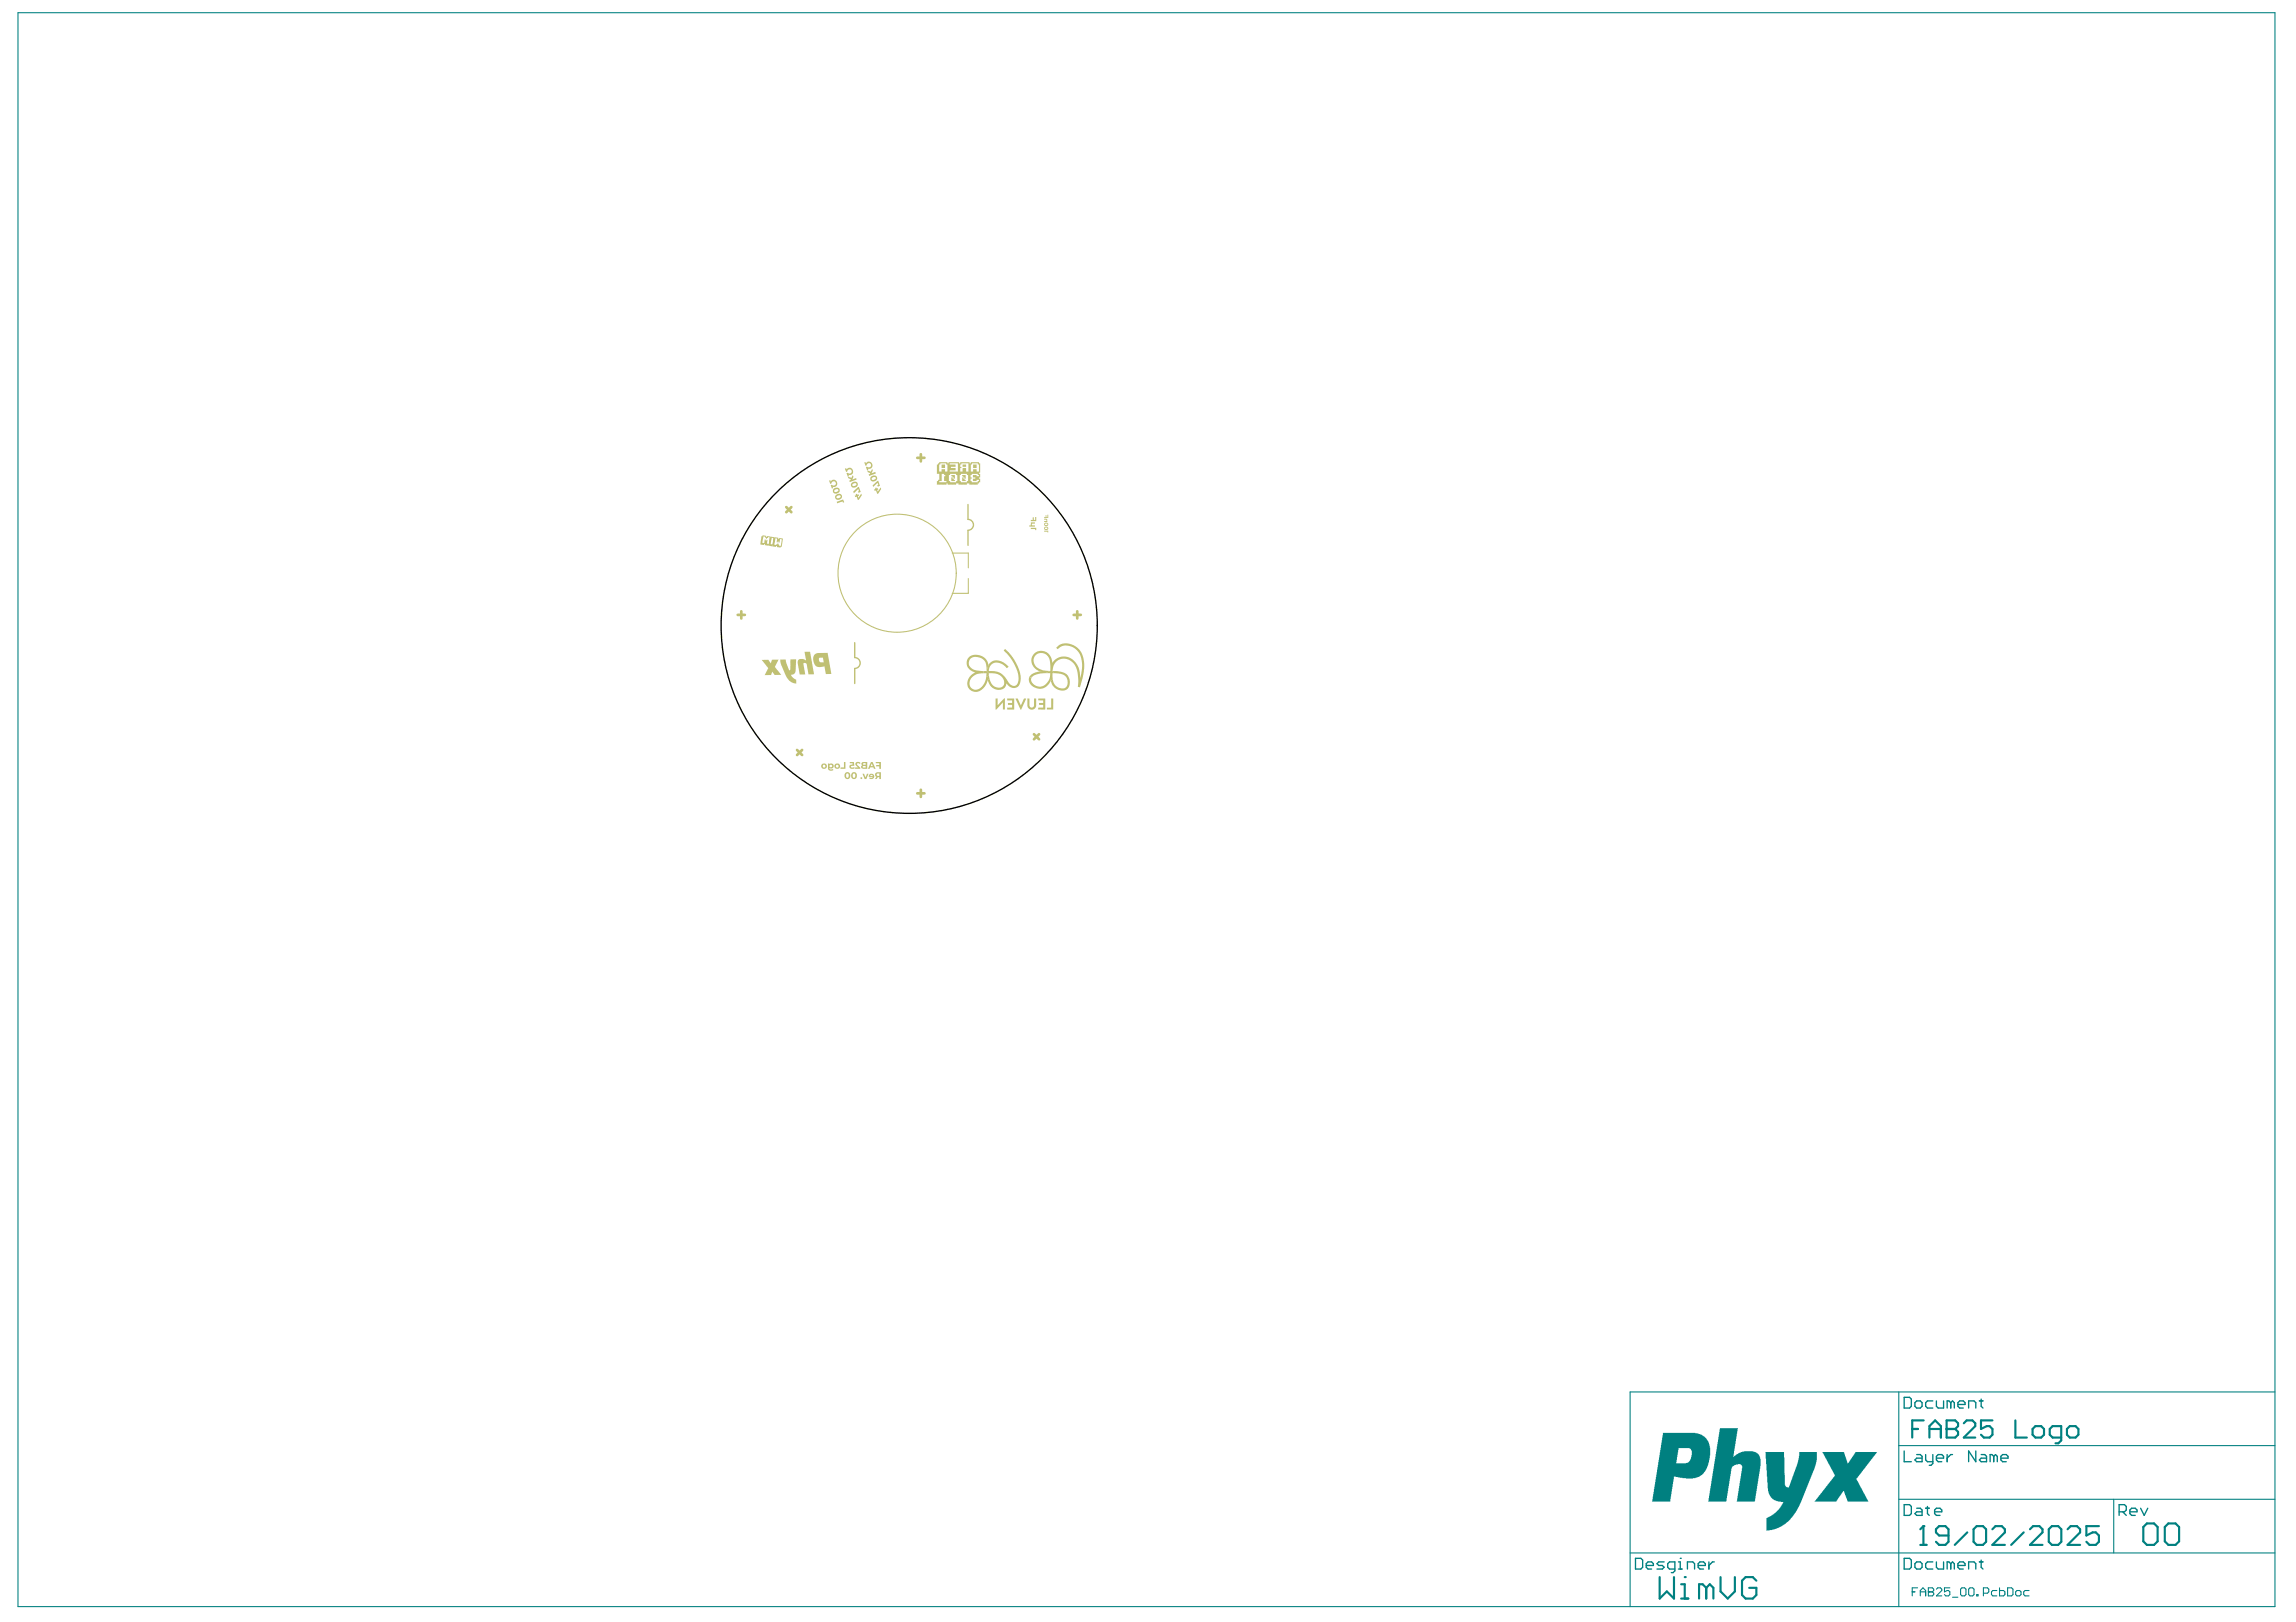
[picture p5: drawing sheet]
<svg xmlns="http://www.w3.org/2000/svg" width="297mm" height="210mm" viewBox="0 0 297 210" stroke-linecap="round" stroke-linejoin="round" font-family="sans-serif">
<g fill="#008080">
<path d="M222.5 184.8h2.3l-.6 3.7 .8-.5 .6-.2 1.4 .1 .4 .2 .3 .4 .1 .3v.9l-.8 4.6h-2.3l.6-4.1a.58 .58 0 0 0-.1-.7h-.6l-.3 .2a.59 .59 0 0 0-.3 .7l-.7 3.9h-2.3z"/>
<path d="M228.4 187.9h2.4l.1 4.2 .1 .2 .3 .2h.2l1.1-3.1 .2-1v-.5h2.3v1.1l-.4 1.2-1.9 4.6-.7 1.3-1.1 1.1-1 .6-.8 .2-.7 .1v-1.2a.45 .45 0 0 1 .4-.6l.7-.5 .6-.5 .5-.9-.7-.1-.5-.2-.4-.3-.3-.5-.1-.7z"/>
<path d="M235.8 187.9h2.7l.5 1.5 .2-.1 .9-1.4h2.7l-2.5 3.3a.38 .38 0 0 0 .1 .5l1.3 2.6h-2.7l-.5-1.3h-.1l-.8 1.3h-2.9l2.3-2.8 .1-.3a.34 .34 0 0 0 .1-.5z"/>
<path d="M215.1 185.4h4.2l.9 .3 .6 .5 .3 .7 .2 .4-.1 1.4-.2 .9-.3 .7-.3 .4-.5 .4-.9 .2h-.9l-1.6-.2-.4 3.2h-2.4zM217.2 187.4l-.3 2h1.2l.3-.1 .4-.5 .1-.8a.57 .57 0 0 0-.3-.6z"/>
</g>
<g fill="none" stroke="#008080" stroke-width=".14">
<path d="M2.3 1.6h292v206.3h-292zM245.7 187.1h48.6M245.7 194h48.6M245.7 180.1v27.8M273.5 194v7M294.3 180.1h-83.4v27.8M210.9 201h83.4M247.4 206h.3M248.1 205.5h-.7v1M248.4 206h.7M248.4 206.5v-.7l.4-.3 .3 .3v.7M249.5 206h.1"/>
<path d="M249.5 205.5h.5l.2 .2v.1l-.2 .2 .2 .2v.1l-.2 .2h-.5zM249.5 206h.5M250.5 205.7l.2-.2h.3l.2 .2v.1l-.7 .7h.7M252.3 205.5h-.7v.5l.5-.2 .2 .2v.3l-.2 .2h-.4l-.1-.2M252.6 206.7h.7M253.6 205.7l.2-.2h.4l.1 .2v.6l-.1 .2h-.4l-.2-.2zM254.7 205.7l.2-.2h.3l.2 .2v.6l-.2 .2h-.3l-.2-.2zM255.7 206.3h.2v.2h-.2zM256.6 206.2h.5l.2-.2v-.3l-.2-.2h-.5v1M258.3 205.8h-.5l-.2 .2v.3l.2 .2h.5M258.7 205.5v1h.5l.2-.2v-.3l-.2-.2h-.5M259.7 205.5h.5l.2 .2v.6l-.2 .2h-.5z"/>
<path d="M260.8 206l.1-.2h.4l.2 .2v.3l-.2 .2h-.4l-.1-.2zM262.5 205.8h-.5l-.2 .2v.3l.2 .2h.5"/>
</g>
<g fill="none" stroke="#008080" stroke-width=".17">
<path d="M246.3 180.8h.7l.3 .3v.9l-.3 .2h-.7zM246.3 187.8v1.4h1M246.3 194.7h.7l.3 .2v1l-.3 .2h-.7zM247.7 181.5l.3-.2h.4l.3 .2v.5l-.3 .2h-.4l-.3-.2zM248 188.2h.4l.3 .3v.7h-.7l-.3-.3 .3-.2h.7M248 195.2h.4l.3 .2v.7h-.7l-.3-.2 .3-.3h.7M249.1 188.2v.7l.3 .3h.7M249.1 195.2h.5M249.4 194.9v1l.2 .2M250.1 181.3h-.7l-.3 .2v.5l.3 .2h.7M250.1 188.2v1.2l-.3 .2h-.2M250.3 195.6h.9v-.2l-.2-.2h-.5l-.2 .2v.5l.2 .2h.5"/>
<path d="M250.5 181.3v.7l.2 .2h.7v-.9M250.5 188.7h.9v-.2l-.2-.3h-.5l-.2 .3v.4l.2 .3h.5M251.9 188.2v1M252.4 181.5l-.3-.2h-.2v.9M252.4 181.5v.7M252.4 181.5l.2-.2 .2 .2v.7M252.6 188.2h-.2l-.5 .5M253.3 181.8h.9v-.3l-.2-.2h-.5l-.2 .2v.5l.2 .2h.5M254.7 182.2v-.9h.7l.2 .2v.7M255.6 187.8v1.4l-.9-1.4v1.4M256.1 181.3h.4M256.3 188.2h.5l.2 .3v.7h-.7l-.2-.3 .2-.2h.7"/>
<path d="M256.3 181.1v.9l.2 .2M257.9 188.5l-.2-.3h-.2v1M257.9 188.5v.7M257.9 188.5l.3-.3 .2 .3v.7M258.9 188.7h.9v-.2l-.2-.3h-.5l-.2 .3v.4l.2 .3h.5M274.2 195.6h.7l.2-.2v-.5l-.2-.2h-.7v1.4M274.6 195.6l.5 .5M275.5 195.6h1v-.2l-.3-.2h-.4l-.3 .2v.5l.3 .2h.4M276.9 195.2l.5 .9 .5-.9M211.6 201.7h.7l.2 .2v.9l-.2 .3h-.7zM213 202.6h.9v-.2l-.2-.3h-.5l-.2 .3v.4l.2 .3h.5M215.3 202.1h-.7l-.2 .3 .2 .2h.5l.2 .2-.2 .3h-.7"/>
<path d="M216.7 203.1h-.7l-.2-.3v-.4l.2-.3h.7v1.2l-.2 .2h-.3M217.1 203.1h.5M217.1 202.1h.3v1M217.4 201.7h.1M218.3 203.1v-1h.7l.2 .3v.7M219.7 202.6h.9v-.2l-.2-.3h-.5l-.2 .3v.4l.2 .3h.5M221.1 202.1v1M221.8 202.1h-.3l-.4 .5M246.3 201.7h.7l.3 .2v.9l-.3 .3h-.7zM247.7 202.4l.3-.3h.4l.3 .3v.4l-.3 .3h-.4l-.3-.3zM250.1 202.1h-.7l-.3 .3v.4l.3 .3h.7M250.5 202.1v.7l.2 .3h.7v-1"/>
<path d="M252.4 202.4l-.3-.3h-.2v1M252.4 202.4v.7M252.4 202.4l.2-.3 .2 .3v.7M253.3 202.6h.9v-.2l-.2-.3h-.5l-.2 .3v.4l.2 .3h.5M254.7 203.1v-1h.7l.2 .3v.7M256.1 202.1h.4M256.3 201.9v.9l.2 .3"/>
</g>
<g fill="none" stroke="#008080" stroke-width=".28">
<path d="M247.4 184.9h.7M248.4 199.9h.8M248.8 197.5h.1M248.8 197.5v2.4M248.8 197.5l-.4 .4M248.9 183.8h-1.5v2.2M249.6 184.9h1.5M249.6 186v-1.4l.8-.8 .7 .8v1.4M251.8 184.9h.1M251.8 183.8h1.1l.4 .4v.4l-.4 .3 .4 .4v.4l-.4 .3h-1.1zM251.8 184.9h1.1M252.1 198.7h-1.2l-.4-.4v-.4l.4-.4h.8l.4 .4v1.6l-.4 .4h-.8l-.4-.4"/>
<path d="M254.1 184.2l.3-.4h.8l.3 .4v.4l-1.4 1.4h1.4M254.5 198.3l-1.6 1.6M255.3 197.9l.4-.4h.8l.4 .4v1.6l-.4 .4h-.8l-.4-.4zM257.8 197.9l.4-.4h.8l.4 .4v.4l-1.6 1.6h1.6M257.8 183.8h-1.5v1.1l.7-.3h.4l.4 .3v.8l-.4 .3h-.7l-.4-.3M260.7 183.8v2.2h1.5M261.8 198.3l-1.6 1.6M262.6 197.9l.4-.4h.8l.4 .4v.4l-1.6 1.6h1.6M263 184.9l.3-.3h.8l.3 .3v.8l-.3 .3h-.8l-.3-.3zM265.1 197.9l.4-.4h.8l.4 .4v1.6l-.4 .4h-.8l-.4-.4zM266.7 186h-1.1l-.4-.3v-.8l.4-.3h1.1v1.8l-.4 .4h-.4M267.4 184.9l.4-.3h.7l.4 .3v.8l-.4 .3h-.7l-.4-.3z"/>
<path d="M267.5 197.9l.4-.4h.8l.4 .4v.4l-1.6 1.6h1.6M271.5 197.5h-1.6v1.2l.8-.4h.4l.4 .4v.8l-.4 .4h-.8l-.4-.4M277.3 197.6l.4-.5h1l.4 .5v1.9l-.4 .4h-1l-.4-.4zM280.1 197.6l.4-.5h1l.4 .5v1.9l-.4 .4h-1l-.4-.4zM214.7 204.1v2.8l.9-1 1 1v-2.8M217.5 206.9h.9M217.5 205h.5v1.9M218 204.1h.1M220.7 205.5l-.4-.5h-.5v1.9M220.7 205.5v1.4M220.7 205.5l.5-.5 .5 .5v1.4M222.6 204.1v1.8l.9 1 .9-1v-1.8"/>
<path d="M227.2 204.6l-.4-.5h-1l-.4 .5v1.8l.4 .5h1l.4-.5v-.9h-.9"/>
</g>
<g fill="#c0c073">
<path d="M128.1 85.8l.4-.3h.6l.6 .1 .5 .4 .3 .3-.2 .2-.4-.4-.4-.2-.5-.2-.4 .1-.5 .4-.2 .6 .9 .1 .6 .2 .6 .5 .7 .9 .2 .2 .3 .1a1.07 1.07 0 0 0 .6-1.3l-.2-.5a6.5 6.5 0 0 0-1.4-2.5l-.4-.3 .2-.2 1.1 1.2 .8 1.7 .1 .6v.6l-.1 .5-.3 .3-.4 .1h-.3l-.4-.2-.3-.4-.2 .6-.5 .2h-.6l-.6-.3-.3-.3-.2-.6 .2-.1 .4 .7 .6 .4h.4l.3-.1 .2-.3v-.3l-.1-.5-.4-.4-.6-.2-.9-.1-.3-.3 .3-.8z"/>
<path d="M136.2 86.8l1.2 .2 .4 .2 .3 .2 .2 .5 .1 .5-.1 .5-.3 .3-.4 .2-.5-.1-.5-.2-.4-.3-.2-.7 .2-.2 .3 .8 .3 .2 .4 .2h.4l.3-.2 .2-.3v-.4l-.1-.5-.3-.3-.5-.2-.8-.1z"/>
<path d="M133.3 87.4l.1 .3-.2-.1z"/>
<path d="M132.9 90.4h.3v.9a.3 .3 0 0 0 .3 .3 .3 .3 0 0 0 .3-.3v-.9h.3v.9a.57 .57 0 0 1-.6 .5 .57 .57 0 0 1-.6-.5z"/>
<path d="M128.8 90.4h.3v.9l.8-.9h.1v1.4h-.3v-.9l-.8 .9h-.1z"/>
<path d="M131.4 90.4h.3l.4 .9 .4-.9h.3l-.7 1.4z"/>
<path d="M130.3 90.4h.9v1.4h-.9v-.2h.6v-.4h-.5v-.2h.5v-.4h-.6z"/>
<path d="M134.3 90.4h.9v1.4h-.9v-.2h.7v-.4h-.6v-.2h.6v-.4h-.7z"/>
<path d="M136 90.4h.3v1.4h-.8v-.2h.5z"/>
<path d="M125.3 85.1l.3-.3 .4-.1 1 .2 .6 .4 .3 .7-.3 .8-.1-1-.4-.5-.4-.2-.6-.1-.3 .1-.3 .2-.2 .6 .3 .5 .6 .3 1 .1v.3l-.9 .2-.7 .5-.2 .6 .2 .6 .5 .3 .5-.1 .6-.5 .2-.5 .2-.6 .3-.2 .1 .4a.72 .72 0 0 0-.4 .7l-.5 .6-.6 .4h-.7l-.5-.4-.2-.6 .2-.6 .3-.5 .6-.4-.7-.3-.4-.5v-.6z"/>
<path d="M127.2 86.8h.4l.3 .3v.3l-.3 .2v-.5h-.4z"/>
<path d="M135.2 87.1l.7-.3h.3l.2 .3h-.2v.8l-.2 .2-.2-.3 .1-.7z"/>
<path d="M133.2 87.6l.2 .1v.4l.2 .3 .3 .3 .4 .1h.4l.4-.1 .4-.4 .3-.5 .2 .3-.4 .5-.4 .3-.4 .2h-.5l-.6-.2-.4-.4-.2-.4z"/>
<path d="M133.3 87.4l.5-.3 .6-.2 .7-.1h.8l-.7 .3-1.2 .2-.5 .4z"/>
<path d="M133.8 84.6l.3-.2 .4-.2h.4l.4 .2 .6 .5 .2 .9 .5-.5 .6-.3h.7l.6 .2 .5 .4 .5 .6 .2 .6 .1 .9 .2-1v-.8l-.2-.9-.3-.7-.6-.5-.8-.2h-.7l-.6 .4-.2-.2 .6-.4 .6-.1 .7 .1 .8 .3 .4 .4 .3 .5 .3 1.2-.1 1.5-.5 1.6h-.3l.1-1-.2-1.3-.3-.6-.4-.4-.8-.3-.8 .1-.6 .5-.2 .9h-.3l-.1-1.2-.2-.6-.5-.4h-.7l-.5 .3-.2 .6 .1 .4 .3 .4 .5 .3 .5 .2-.6 .1-.6-.4-.4-.6v-.7z"/>
<path d="M124.5 60.1h.5v.3h-.5z"/>
<path d="M121.8 60.1h.5v.5h-.5z"/>
<path d="M125.9 60.1h.4v.5h-.4z"/>
<path d="M104.1 84.4l.7-.1 .5 3h-.7l-.2-1.3-.3-.2h-.1l-.1 .2 .3 1.3h-.8l-.2-1.7 .1-.2 .2-.1h.4l.4 .2z"/>
<path d="M100.9 85.4l.8-.1v.5l.4 1 .1-.2 .1-1.3h.7l-.1 1.7-.2 .2-.4 .1 .4 .5 .3 .2v.5l-.6-.2-.6-.5-.7-1.7z"/>
<path d="M98.5 85.4h.9l.3 .4 .2-.4h.8l-.5 .9 .9 1h-.9l-.3-.4-.1 .5h-.9l.5-1z"/>
<path d="M124.5 61.5v.1h.1v.2h-.1v.5h.4v-.2h-.1v-.2h.1v-.4zM124.6 61.8a.1 .1 0 0 1 .2 0 .1 .1 0 0 1-.2 0z"/>
<path d="M123.1 61.5v.1h.1v.2h-.1v.4l.4 .1v-.2h-.1v-.2h.1v-.4zM123.2 61.9a.1 .1 0 0 1 .2 0 .1 .1 0 0 1-.2 0z"/>
<path d="M121.2 60.1v1.2h.3v.8h-.1l-.1 .2h-.1v.4h1.2l.1-.1h.1v.1h1.1v-.1h.3v.1h1.1v-.1h.3v.1h1.1v-.1h.2l-.1-.2h.2v-.5h-.2l.1-.1h.1v-.5h-.2l.1-.1h.1v-1.2l-.2-.1 .1-.1h-1.1v.2h-.2v-.2h-1.2v.2h-.1v-.2h-1.4v.2h-.1v-.2h-1.1v.1l-.1 .1v.1zM121.5 60.1h.1l.1-.1h.7v.1h.2v.9h-.3v-.3h-.5v.3h-.3zM122.9 60h1v1h-1v-.1l.7-.1v-.2h-.6v-.2h.6v-.3h-.7zM124.2 60.1h.2v-.1h.9v1h-.3v-.4h-.4l-.1 .4h-.3v-.4h.2v-.2h-.2zM125.6 60.1h.1v-.1h.8v.1h.2v.9h-.4v-.3h-.4v.3h-.3zM121.8 61.3h.3v.2h.2v.1h-.2v.7h.4l-.1 .1h-.9v-.1l.3-.1zM122.8 61.5h.1v-.2h.8v.2h.1v.8h-.1v.1h-.8v-.1h-.1zM124.3 61.3h.8v.2h.2v.8h-.2v.1h-.8v-.1h-.1v-.8h.1zM125.6 61.5h.1v-.2h.8v.2h.2v.1h-.4v-.1h-.4v.3h.3v.1l-.3 .1v.3h.4l.1-.2h.2l.1 .1-.2 .1v.1h-.8v-.1h-.1v-.4h.1v-.1h-.1z"/>
<path d="M105.4 84.7l-.2 .3v.4l.3 .7 .4 .2 .8-.1 .1 1h.8l-.5-2.7h-1.3zM106 85.1h.5l.1 .6h-.4l-.2-.1-.1-.2z"/>
</g>
<path d="M125.2 65.3v1.9M125.2 68.6v2M110.6 83.2v1.9M110.6 86.5v2" fill="none" stroke="#c0c073" stroke-width=".17"/>
<path d="M123.2 71.6h2.1v1.9M125.3 74.9v1.9h-2.1" fill="none" stroke="#c0c073" stroke-width=".14"/>
<g fill="#c0c073">
<path d="M113.2 63.2l.2-.1v.1h.2v.1l-.1 .1 .1 .2 .3-.5 .1 .2-.4 .6h-.1l-.2-.4h-.1l-.1-.2h.2z"/>
<path d="M112.9 62.8l.7-.6 .2 .7-.2 .1-.1-.2h.1l-.1-.3-.5 .5z"/>
<path d="M112.2 60.9l.5 .1 .1-.3 .1 .2-.2 .4 .5-.2 .1 .2-.9 .3v-.2l.2-.2-.3-.1z"/>
<path d="M111.8 59.8h.2v.2l.3-.3 .4 .1 .2 .4-.1 .3-.3 .2-.2-.1v.2l-.1 .1-.2-.5 .5 .1 .2-.1v-.2l-.1-.2-.2-.1-.4 .4z"/>
<path d="M135.1 68.7h.5v.2h-.1v-.1h-.4z"/>
<path d="M135.1 67.1l.4 .1v.3h-.4v-.1h.3v-.2h-.3z"/>
<path d="M135.3 66.6h.1v.3h.1v-.3h.1v.4h-.5v-.1h.2z"/>
<path d="M133.4 68.3h.7v.3h-.2v-.1h-.5z"/>
<path d="M133.4 67.6h.5v.2h-.4v.2h.4v.1h-.7v-.1h.2z"/>
<path d="M133.6 66.9h.1v.4h.2v-.4h.2v.5h-.7v-.1h.2z"/>
<path d="M108.2 64.9l.9-.3 .1 .4-.1 .1-.1-.2-.7 .2z"/>
<path d="M107.3 62.2l.1-.1 .1 .2 .3-.2 .3 .1 .2 .3-.1 .4-.2 .1h-.3l.1 .2h-.2l-.1-.4h.5l.1-.1v-.2v-.2h-.2l-.5 .3z"/>
<path d="M110.7 63.9l.4 .1v.1l-.1 .1 .1 .2 .3-.5 .1 .2-.4 .6h-.1l-.2-.4h-.2v-.2h.2z"/>
<path d="M110.4 63.6l.7-.6 .3 .7-.3 .1-.1-.2h.1l-.1-.3-.5 .5z"/>
<path d="M109.7 61.7l.5 .1 .1-.3 .1 .2-.1 .4 .5-.2v.2l-.9 .3v-.2l.2-.2-.3-.1z"/>
<path d="M109.3 60.7l.2-.1v.2l.3-.3 .4 .1 .2 .4-.1 .3-.2 .2-.3-.1v.2l-.1 .1-.2-.5 .5 .1 .2-.1v-.3l-.2-.1-.2-.1-.3 .4z"/>
<path d="M112.8 61.9l.2-.2h.2l.1 .3-.3 .1a.17 .17 0 0 1-.2 0 .17 .17 0 0 1 0-.2zM112.6 61.7v.4l.2 .2h.4l.3-.3-.1-.3-.2-.2-.4 .1z"/>
<path d="M135.2 68.3h.2a.12 .12 0 0 1 .1 .1 .12 .12 0 0 1-.2 .1zM135.1 68.4a.26 .26 0 0 0 .5 0 .26 .26 0 0 0-.5 0z"/>
<path d="M135.2 67.8h.3v.1h-.3zM135.1 67.9a.26 .26 0 0 0 .5 0 .26 .26 0 0 0-.5 0z"/>
<path d="M108.2 64.2l.4-.1 .2 .1-.1 .2-.2 .1h-.2zM108.1 64.1v.3l.2 .3 .4-.1 .2-.3-.1-.3-.2-.1z"/>
<path d="M108 63.4l.4-.1 .1 .2-.5 .2-.1-.2zM107.8 63.3v.3l.2 .3 .3-.1 .3-.2v-.4l-.2-.1h-.4z"/>
<path d="M110.3 62.7l.4-.2 .1 .2-.1 .2h-.3l-.1-.1zM110.2 62.5l-.1 .4 .2 .2h.4l.3-.3v-.2l-.2-.3-.4 .1z"/>
</g>
<path d="M118.7 59.2h.9M119.1 58.8v.9M95.4 79.6h1M95.9 79.1v.9M101.7 65.6l.7 .7M102.4 65.6l-.7 .7M138.9 79.6h.9M139.4 79.1v.9M103.1 97.1l.7 .6M103.8 97.1l-.7 .6" fill="none" stroke="#c0c073" stroke-width=".35"/>
<g fill="#c0c073">
<path d="M113.3 98.6h.7v.9h-.2v-.3h-.5v-.2h.5v-.2h-.5z"/>
<path d="M110.7 98.7l.4-.1 .2 .1-.1 .2-.1-.1-.2 .1 .4 .5v.1h-.7v-.2h.4l-.3-.3z"/>
<path d="M109.9 98.6h.6v.5h-.3l-.1 .1 .1 .1 .3-.1v.2l-.4 .1-.2-.1v-.4l.4-.1v-.1h-.4z"/>
<path d="M109.2 98.6h.2v.9h-.7v-.2h.5z"/>
<path d="M111.6 100.1h.2l.2 .5 .2-.5h.2l-.3 .7h-.2z"/>
<path d="M112.8 98.8l.1 .3h-.3zM112.7 98.6l-.4 .9h.2l.1-.2h.4l.1 .2h.2l-.4-.9z"/>
<path d="M111.7 98.8h.3v.2h-.3zM111.6 99.2l.4-.1v.2h-.3zM111.5 98.7l-.1 .2 .1 .1-.1 .1v.3l.3 .1h.5v-.9z"/>
<path d="M108.1 99.1a.2 .2 0 0 1 .4 0 .2 .2 0 0 1-.4 0zM108 99.2a.36 .36 0 0 0 .7 0 .36 .36 0 0 0-.7 0z"/>
<path d="M107.3 99.1a.2 .2 0 0 1 .4 0 .2 .2 0 0 1-.4 0zM107.1 98.8l.1 .8 .2 .1h.4v-.2l-.4 .1-.1-.2 .3 .1 .2-.1v-.5l-.2-.1-.3 .1v-.1z"/>
<path d="M106.4 99.1a.2 .2 0 0 1 .4 0 .2 .2 0 0 1-.4 0zM106.2 99.2a.4 .4 0 0 0 .8 0 .4 .4 0 0 0-.8 0z"/>
<path d="M113.4 100.1h.4v.3h-.2a.16 .16 0 0 1-.2-.1 .16 .16 0 0 1 0-.2zM113.2 100.1v.2l.2 .2-.2 .3h.2l.2-.2h.2v.2h.2v-.9h-.5z"/>
<path d="M112.6 100.3h.2l.1 .1h-.3zM112.4 100.3v.2h.5l-.1 .2-.3-.1v.1l.3 .1 .3-.1v-.3l-.1-.2-.3-.1z"/>
<path d="M110.3 100.2l.3-.1v.3a.2 .2 0 0 1-.2 .2 .2 .2 0 0 1-.1-.3zM110.2 100l-.1 .4 .1 .3 .2 .1h.3l.2-.3-.1-.4-.2-.2z"/>
<path d="M109.5 100.1l.3 .1v.3a.19 .19 0 0 1-.3 .1 .19 .19 0 0 1 0-.3zM109.3 100.1v.2v.3l.2 .2h.3l.2-.3v-.4l-.3-.2z"/>
<path d="M100.1 69.6l-.2 1.1 .5 .1v-.1h.1v.1l.5 .1v-.2l.1 .1 .2-1.1-.5-.1v.1h-.1v-.1l-.5-.1v.1zM100.3 69.7h.2v.5l.2-.1v.1h.1l.1-.4h.2l-.1 .8h-.2l-.1-.3h-.1l-.2 .2h-.2z"/>
<path d="M99.8 69.6h.3l-.2 .9-.2-.1zM99.6 69.5l-.2 1.1 .5 .1 .2-.2 .1-1h-.5v.1z"/>
<path d="M98.5 69.4l-.1 1.1h.4l.1-.1h.1l-.1 .1 .5 .1 .1-.1h.1l.1-1-.4-.1-.1 .1h-.1v-.2h-.4l-.1 .1zM98.8 69.4l.2 .1 .1 .2h.1l.2-.2h.2l-.1 .9h-.3l.1-.5-.1-.1v.2l-.2-.1 .1-.1h-.2v.5l-.3-.1z"/>
<circle cx="111.4" cy="100.7" r=".12"/>
</g>
<path d="M133.8 95l.6 .7M134.4 95l-.6 .7M118.7 102.7h.9M119.1 102.2v.9" fill="none" stroke="#c0c073" stroke-width=".35"/>
<path d="M125.2 67.2a.7 .7 0 0 1 .7 .7 .7 .7 0 0 1-.7 .7M110.6 85.1a.7 .7 0 0 1 .7 .7 .7 .7 0 0 1-.7 .7" fill="none" stroke="#c0c073" stroke-width=".18"/>
<circle cx="116.1" cy="74.2" r="7.6" fill="none" stroke="#c0c073" stroke-width=".14"/>
<circle cx="117.6" cy="81" r="24.3" fill="none" stroke="#000" stroke-width=".18"/>
</svg>
